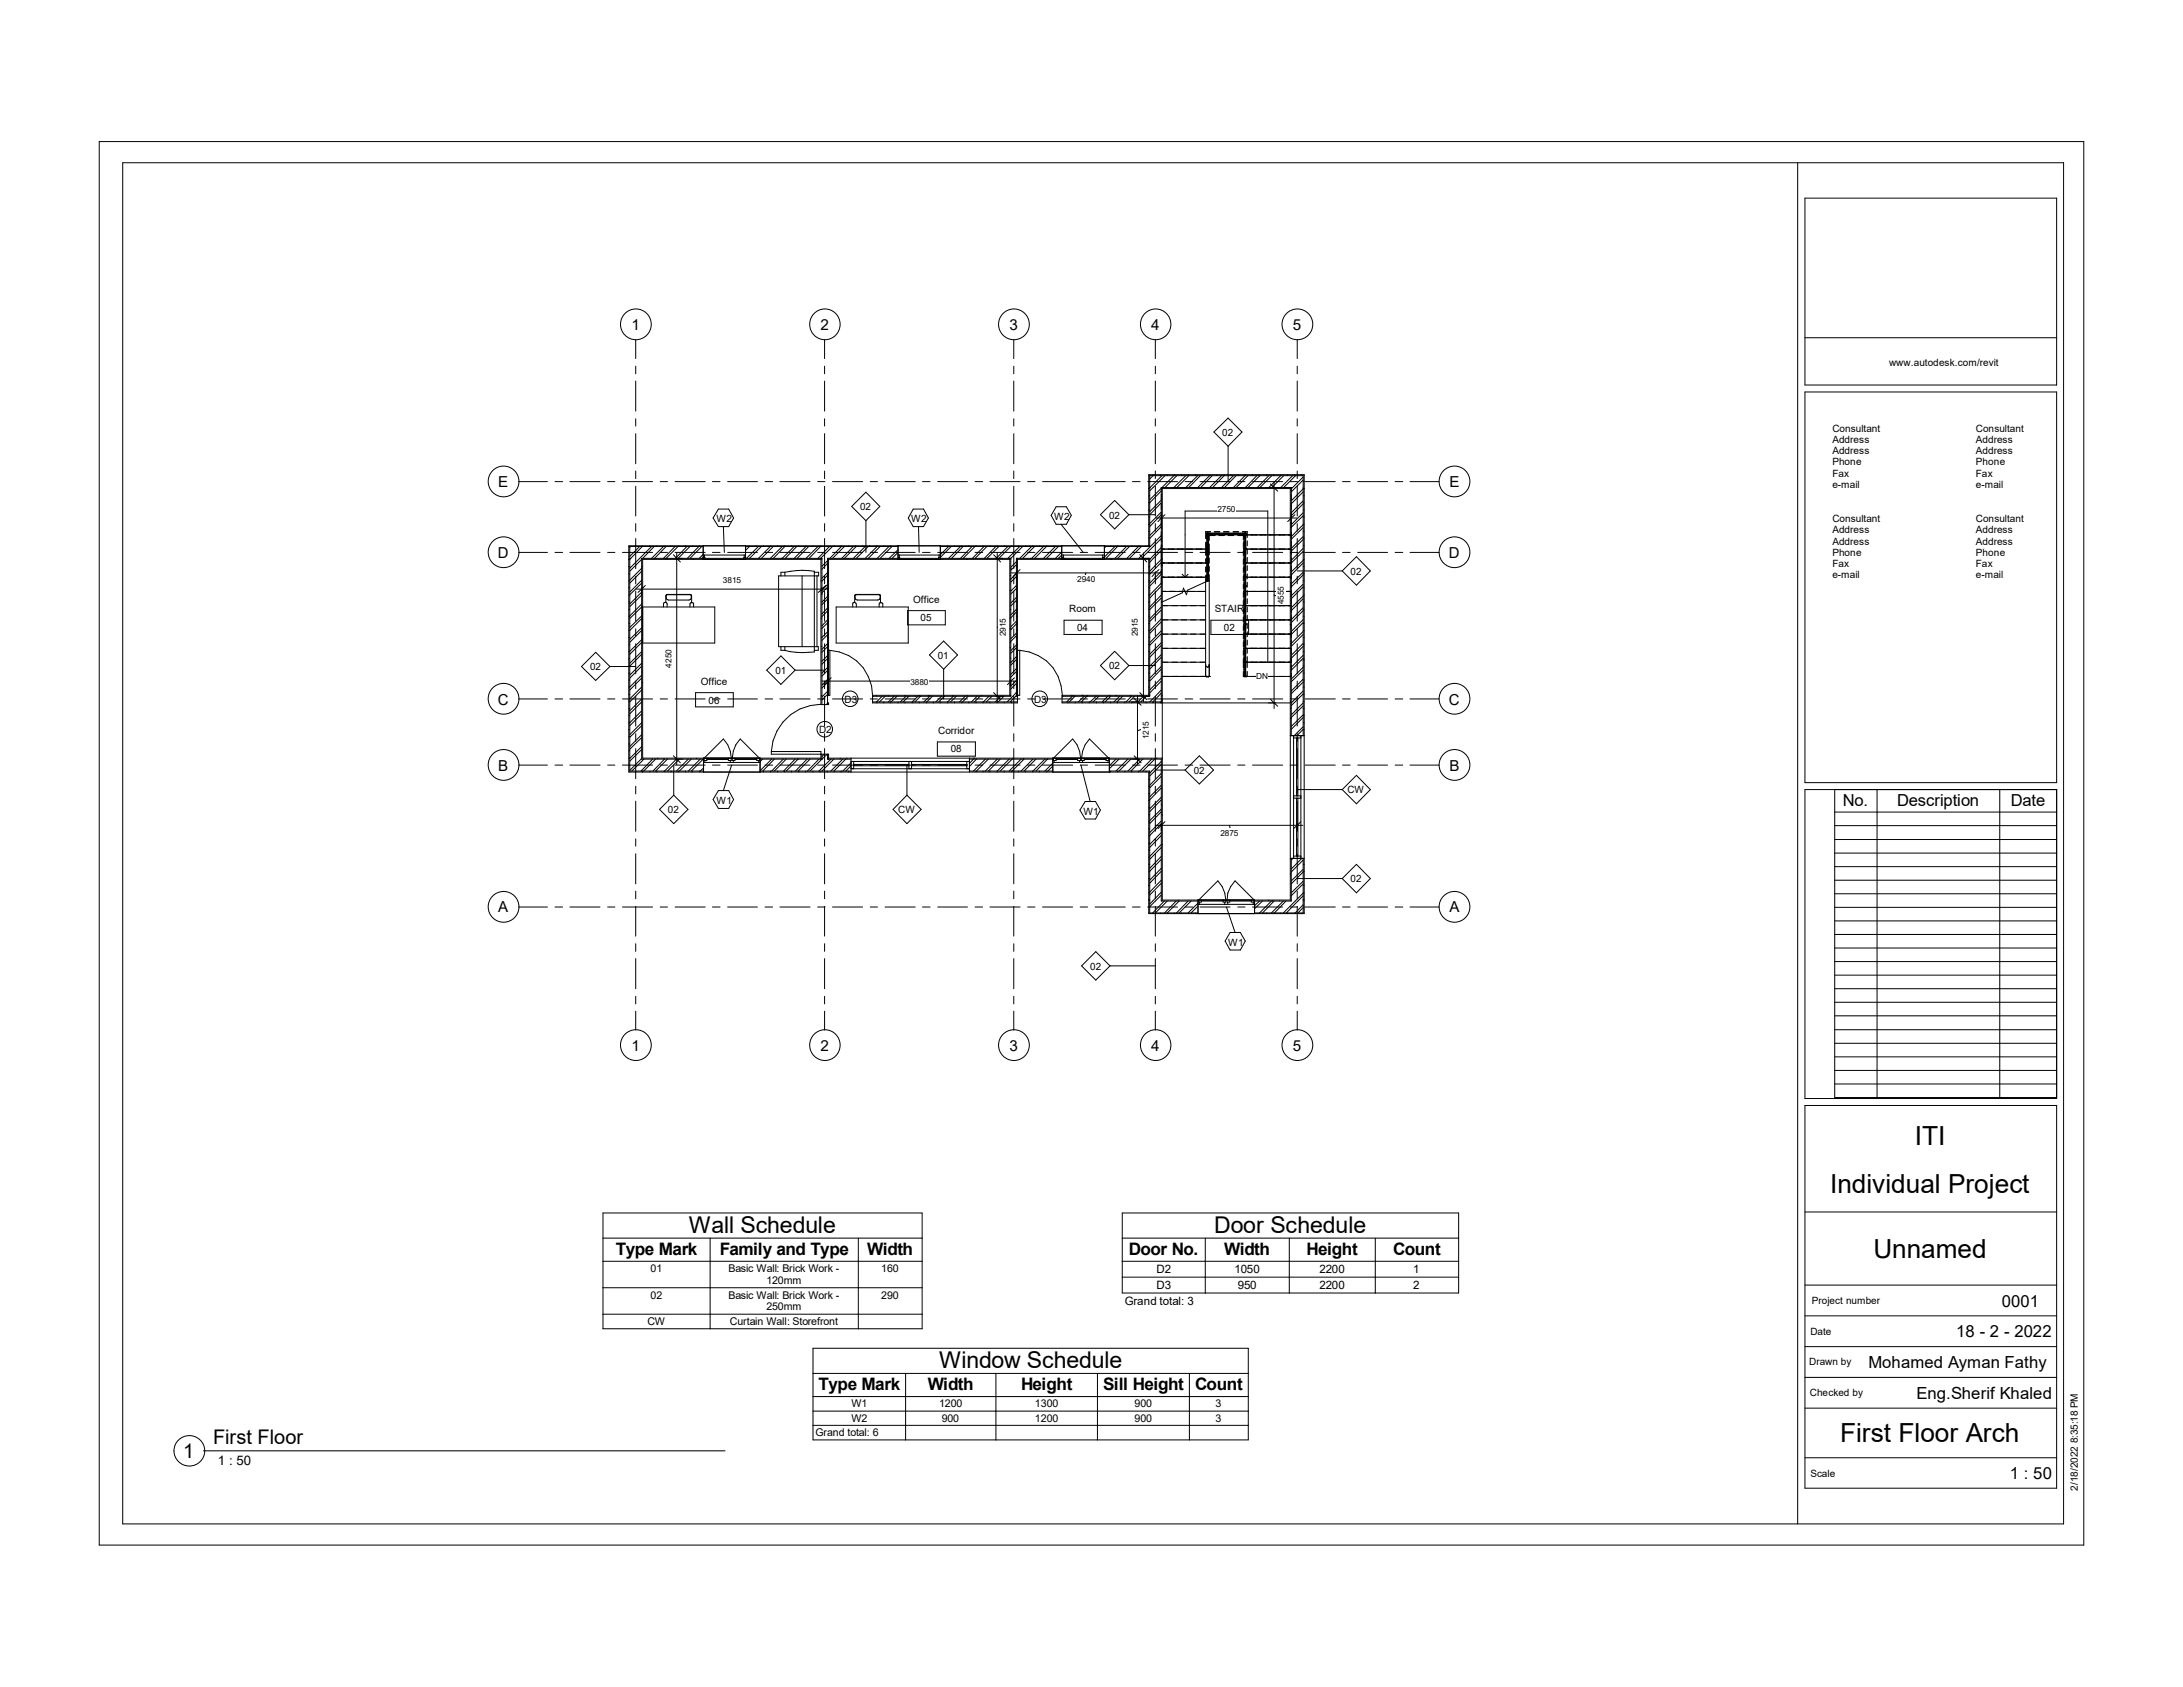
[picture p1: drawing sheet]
<svg xmlns="http://www.w3.org/2000/svg" width="279mm" height="216mm" viewBox="0 0 279 216" stroke-linecap="round" stroke-linejoin="round" font-family="sans-serif">
<defs><g id="words">
<g font-size="3.4">
<text x="245.1" y="146.6">ITI</text>
<text x="234.2" y="152.7">Individual Project</text>
<text x="239.8" y="161">Unnamed</text>
<text x="235.5" y="184.5">First Floor Arch</text>
</g>
<g font-size="3">
<text x="88.2" y="157.8">Wall Schedule</text>
<text x="155.4" y="157.8">Door Schedule</text>
<text x="120.2" y="175.1">Window Schedule</text>
</g>
<g font-size="2.6">
<text x="27.3" y="184.8">First Floor</text>
<text x="23.5" y="186.6">1</text>
</g>
<g font-size="2.2">
<text x="78.8" y="160.6">Type Mark</text>
<text x="92.1" y="160.6">Family and Type</text>
<text x="111" y="160.6">Width</text>
<text x="144.5" y="160.6">Door No.</text>
<text x="156.7" y="160.6">Width</text>
<text x="167.2" y="160.6">Height</text>
<text x="178.3" y="160.6">Count</text>
<text x="104.8" y="177.9">Type Mark</text>
<text x="118.7" y="177.9">Width</text>
<text x="130.7" y="177.9">Height</text>
<text x="141.2" y="177.9">Sill Height</text>
<text x="153" y="177.9">Count</text>
</g>
<g font-size="2.1">
<text x="235.9" y="103.2">No.</text>
<text x="242.8" y="103.2">Description</text>
<text x="257.4" y="103.2">Date</text>
<text x="256.2" y="167.2">0001</text>
<text x="250.4" y="171.1">18</text>
<text x="253.4" y="171.1">-</text>
<text x="254.7" y="171.1">2</text>
<text x="256.5" y="171.1">-</text>
<text x="257.8" y="171.1">2022</text>
<text x="239.1" y="175">Mohamed Ayman Fathy</text>
<text x="245.3" y="179">Eng.Sherif Khaled</text>
<text x="257.2" y="189.3">1 : 50</text>
</g>
<g font-size="1.9">
<text x="80.8" y="42.3">1</text>
<text x="105" y="42.3">2</text>
<text x="129.2" y="42.3">3</text>
<text x="147.3" y="42.3">4</text>
<text x="165.5" y="42.3">5</text>
<text x="63.8" y="62.4">E</text>
<text x="185.5" y="62.4">E</text>
<text x="63.7" y="71.4">D</text>
<text x="185.4" y="71.4">D</text>
<text x="63.7" y="90.2">C</text>
<text x="185.4" y="90.2">C</text>
<text x="63.8" y="98.6">B</text>
<text x="185.5" y="98.6">B</text>
<text x="63.8" y="116.8">A</text>
<text x="185.5" y="116.8">A</text>
<text x="80.8" y="134.5">1</text>
<text x="105" y="134.5">2</text>
<text x="129.2" y="134.5">3</text>
<text x="147.3" y="134.5">4</text>
<text x="165.5" y="134.5">5</text>
</g>
<text font-size="1.7" x="27.9" y="187.5">1 : 50</text>
<g font-size="1.5">
<text x="144" y="167">Grand total: 3</text>
<text x="148" y="162.9">D2</text>
<text x="148" y="165">D3</text>
<text x="158" y="162.9">1050</text>
<text x="158.4" y="165">950</text>
<text x="168.9" y="162.9">2200</text>
<text x="168.9" y="165">2200</text>
<text x="180.9" y="162.9">1</text>
<text x="180.9" y="165">2</text>
</g>
<g font-size="1.4">
<text x="83.3" y="162.8">01</text>
<text x="83.3" y="166.2">02</text>
<text x="93.2" y="162.8">Basic Wall: Brick Work -</text>
<text x="93.2" y="166.2">Basic Wall: Brick Work -</text>
<text x="98.1" y="164.3">120mm</text>
<text x="98.1" y="167.7">250mm</text>
<text x="112.8" y="162.8">160</text>
<text x="112.8" y="166.2">290</text>
<text x="82.9" y="169.6">CW</text>
<text x="93.4" y="169.6">Curtain Wall: Storefront</text>
<text x="104.4" y="183.8">Grand total: 6</text>
<text x="109" y="180.1">W1</text>
<text x="109" y="181.9">W2</text>
<text x="120.2" y="180.1">1200</text>
<text x="120.5" y="181.9">900</text>
<text x="132.5" y="180.1">1300</text>
<text x="132.5" y="181.9">1200</text>
<text x="145.2" y="180.1">900</text>
<text x="145.2" y="181.9">900</text>
<text x="155.6" y="180.1">3</text>
<text x="155.6" y="181.9">3</text>
</g>
<g font-size="1.3">
<text x="241.8" y="46.8">www.autodesk.com/revit</text>
<text x="156.4" y="55.8">02</text>
<text x="234.5" y="55.2">Consultant</text>
<text x="234.5" y="56.7">Address</text>
<text x="234.5" y="58.1">Address</text>
<text x="234.5" y="59.5">Phone</text>
<text x="252.9" y="55.2">Consultant</text>
<text x="252.9" y="56.7">Address</text>
<text x="252.9" y="58.1">Address</text>
<text x="252.9" y="59.5">Phone</text>
<text x="110.1" y="65.3">02</text>
<text x="234.5" y="61">Fax</text>
<text x="234.5" y="62.4">e-mail</text>
<text x="252.9" y="61">Fax</text>
<text x="252.9" y="62.4">e-mail</text>
<text x="91.7" y="66.8">W2</text>
<text x="116.6" y="66.8">W2</text>
<text x="134.9" y="66.5">W2</text>
<text x="142" y="66.4">02</text>
<text x="234.5" y="66.8">Consultant</text>
<text x="234.5" y="68.3">Address</text>
<text x="234.5" y="69.7">Address</text>
<text x="234.5" y="71.1">Phone</text>
<text x="252.9" y="66.8">Consultant</text>
<text x="252.9" y="68.3">Address</text>
<text x="252.9" y="69.7">Address</text>
<text x="252.9" y="71.1">Phone</text>
<text x="116.9" y="77.1">Office</text>
<text x="172.9" y="73.6">02</text>
<text x="234.5" y="72.6">Fax</text>
<text x="234.5" y="74">e-mail</text>
<text x="252.9" y="72.6">Fax</text>
<text x="252.9" y="74">e-mail</text>
<text x="117.8" y="79.5">05</text>
<text x="136.8" y="78.3">Room</text>
<text x="137.9" y="80.7">04</text>
<text x="155.5" y="78.3">STAIR</text>
<text x="156.7" y="80.7">02</text>
<text x="75.5" y="85.8">02</text>
<text x="89.7" y="87.7">Office</text>
<text x="99.2" y="86.3">01</text>
<text x="108.1" y="89.9">D3</text>
<text x="120" y="84.3">01</text>
<text x="132.4" y="89.9">D3</text>
<text x="142" y="85.7">02</text>
<text x="90.7" y="90">06</text>
<text x="104.8" y="93.8">D2</text>
<text x="120.1" y="94">Corridor</text>
<text x="121.7" y="96.3">08</text>
<text x="152.8" y="99">02</text>
<text x="172.5" y="101.5">CW</text>
<text x="85.5" y="104.1">02</text>
<text x="91.7" y="102.9">W1</text>
<text x="115" y="104.1">CW</text>
<text x="138.7" y="104.3">W1</text>
<text x="172.9" y="112.9">02</text>
<text x="139.5" y="124.1">02</text>
<text x="157.2" y="121">W1</text>
<text x="231.9" y="166.9">Project number</text>
<text x="231.7" y="170.8">Date</text>
<text x="231.6" y="174.7">Drawn by</text>
<text x="231.6" y="178.7">Checked by</text>
<text x="231.7" y="189">Scale</text>
<text x="265.9" y="190.8" transform="rotate(-90 265.9 190.8)">2/18/2022 8:35:18 PM</text>
</g>
<g font-size="1.1">
<text x="155.8" y="65.6">2750</text>
<text x="92.5" y="74.6">3815</text>
<text x="137.9" y="74.5">2940</text>
<text x="164.3" y="77.3" transform="rotate(-90 164.3 77.3)">4555</text>
<text x="128.8" y="81.4" transform="rotate(-90 128.8 81.4)">2915</text>
<text x="145.6" y="81.4" transform="rotate(-90 145.6 81.4)">2915</text>
<text x="85.9" y="85.5" transform="rotate(-90 85.9 85.5)">4250</text>
<text x="116.5" y="87.6">3880</text>
<text x="160.8" y="86.9">DN</text>
<text x="147" y="94.6" transform="rotate(-90 147 94.6)">1215</text>
<text x="156.2" y="107">2875</text>
</g>
</g></defs>
<g fill="none" stroke="#000" stroke-width=".13">
<path d="M80.5 70.7h.1M80.5 71.6h.1M80.5 72.5h.1M80.5 73.4h.1M80.5 74.3h.1M80.5 75.2h.1M80.5 76.2h.1M80.5 77h.1M80.5 78h.1M80.5 78.9h.1M80.5 79.8h.1M80.5 69.8h66.5v-9.1h19.9v56.2h-19.9v-18.1h-66.5z"/>
<path d="M80.7 69.9l-.1 .2M81.4 69.8v.1M81.9 69.9l-1.3 1.3M82.1 72.7l-1.5 1.6M82.1 79.2l-1.5 1.5h-.1M82.1 72.5l.1 .1M82.1 74.3l-1.5 1.5M82.1 75.8l-1.5 1.5M82.1 77.3l-1.5 1.5M82.1 78.8l-1.5 1.5M82.1 71.6l-1.5 1.5M82.1 73.1l-1.5 1.5"/>
<path d="M82.1 74.6l-1.5 1.5M82.1 76.2l-1.5 1.4M82.1 77.7l-1.5 1.5M82.2 69.9l-1.6 1.7M82.3 69.8v.1M82.3 77.7h9.2v4.6h-9.2M83.2 69.8v.1M83.4 69.9l-2.8 2.8M83.7 71.5v.1M83.7 69.9l-1.4 1.6M84.1 69.8v.1M84.9 69.9l-1.5 1.6"/>
<path d="M85 69.8v.1M85.1 71.5h.1M85.2 77.1l.2 .2v.4M85.2 77.1l-.2 .1-.1 .5M85.3 69.9l-1.5 1.6M85.5 71.5l-.1 .1M85.9 69.8v.1M86.4 69.9l-1.5 1.6M86.8 69.9l-1.5 1.6M86.8 69.8v.1M87.7 69.8v.1M87.9 69.9l-1.5 1.6"/>
<path d="M88.3 69.9l-1.5 1.6M88.3 76.1h-3l-.1 .1v.9M88.4 76.1a.46 .46 0 0 1-.2 .7h-2.6a.46 .46 0 0 1-.3-.7h3l.2 .1v.9M88.5 77.1l.3 .2v.4M88.5 77.1l-.2 .1v.5M88.6 69.8v.1M88.7 71.5v.1M89.5 69.9l-1.5 1.6M89.5 69.8v.1M89.8 69.9l-1.5 1.6M90 71l-.5 .5M90 71.3l-.2 .2"/>
<path d="M90 69.8v1.8M90 71.5h-7.9v25.7h7.9M90 69.9h-9.4v28.8h9.4M90 71h5.4M90 71.6v-.3h.2v.3M90.2 71v.3M90.2 71.5h5M95.2 71.6v-.3h.1v.3M95.2 71v.3M95.4 69.8v1.8M95.4 71.5h9.8v18.7M95.4 69.9h19.5"/>
<path d="M95.5 69.9l-.1 .2M95.9 69.8v.1M95.9 69.9l-.5 .5M96.8 69.8v.1M97.1 69.9l-1.6 1.6M97.5 69.9l-1.6 1.6M97.7 69.8v.1M98.6 69.8l-1.5 1.7M99 69.9l-1.5 1.6M99.5 69.8v.1M100 71.5h.1M100.1 69.9l-1.5 1.6"/>
<path d="M100.4 69.8v.1M100.5 69.9l-1.5 1.6M100.5 73.2a10.6 10.6 0 0 1 3.7-.1v10.3a10.2 10.2 0 0 1-3.8-.2h-.5v-.4M100.5 73.2h-.6v.5M100.5 73.2v.5M101.3 69.8v.1M101.6 69.9l-1.5 1.6M102 69.9l-1.5 1.6M102.2 69.8v.1M102.5 71.5h.1M102.7 73.7v9.1M103.1 69.8v.1"/>
<path d="M103.2 69.9l-1.6 1.6M103.5 69.9l-1.5 1.6M104.1 69.8v.1M104.2 73.2h.6v.5h-5.1v9.1h5v.4h-.5M104.6 73.7v9.1M104.7 69.9l-1.5 1.6M104.9 69.8v.1M105 69.9l-1.5 1.6M105.1 71.6h-22.8v25.4h22.8M105.1 79.1l.1 .1M105.1 71.5v18.7h.9v-.2h-.1M105.1 74.3v.1"/>
<path d="M105.2 75.5v.1M105.9 69.8v.1M105.9 75.1l-.7 .8M105.9 76.7l-.7 .7M105.9 78.2l-.7 .7M105.9 79.7l-.7 .7M105.9 71.6h.1M105.9 72.5h.1M105.9 73.4h.1M105.9 74.3h.1M105.9 75.2h.1M105.9 76.2h.1"/>
<path d="M105.9 77h.1M105.9 78h.1M105.9 78.9h.1M105.9 79.8h.1M105.9 73.3l-.7 .7M105.9 74.8l-.7 .7M105.9 71.8l-.7 .7M105.9 76.3l-.7 .7M105.9 77.8l-.7 .8M105.9 79.3l-.7 .8M105.9 72.1l-.7 .8M105.9 73.6l-.7 .8"/>
<path d="M106 71.6h23.2M106 71.5v17.5M106.2 69.9l-1.5 1.6M106.6 69.9l-1.6 1.6M106.8 69.8v.1M107 77.7h9.2v4.6h-9.2zM107.7 69.8v.1M107.7 69.9l-1.5 1.6M108.1 69.9l-1.5 1.6M108.5 71.5h.1M108.6 69.8v.1M109.2 69.9l-1.5 1.6"/>
<path d="M109.4 77.1h-.1l-.2 .2v.4M109.4 77.1v-.9l.2-.1h2.9l.2 .1v.9M109.4 77.1l.2 .2v.4M109.5 69.8v.1M109.5 76.1h3.1a.46 .46 0 0 1-.2 .7h-2.7a.46 .46 0 0 1-.2-.7zM109.6 69.9l-1.5 1.6M110.4 69.8v.1M110.7 69.9l-1.5 1.6M111.1 69.9l-1.5 1.6M111.3 69.8v.1M112.2 69.8v.1M112.3 69.9l-1.6 1.6"/>
<path d="M112.6 69.9l-1.5 1.6M112.7 77.1l.3 .2v.4M112.7 77.1l-.2 .2v.4M113.1 69.8v.1M113.8 69.9l-1.5 1.6M114 69.8v.1M114.2 69.9l-1.6 1.6M114.9 69.8v1.8M114.9 70.4l-1.1 1.1M114.9 70.7l-.7 .8M114.9 71.5h-9v18.7M114.9 71h5.5"/>
<path d="M115 71.6v-.3h.1v.3M115.1 71v.3M115.1 71.5h5M120.1 71.6v-.3h.2v.3M120.2 71v.3M120.4 69.8v1.8M120.4 71.5h9M120.4 69.9h15.5M120.6 71.5v.1M121.3 69.8v.1M121.4 69.9l-1 1.1M121.8 69.9l-1.4 1.4"/>
<path d="M122.2 69.8v.1M122.9 69.9l-1.5 1.6M123.1 69.8v.1M123.3 69.9l-1.5 1.6M123.7 71.6h.1M124 69.8v.1M124.4 69.9l-1.5 1.6M124.8 69.9l-1.5 1.6M124.9 69.8v.1M125.8 69.8v.1M125.9 69.9l-1.4 1.6M126.3 69.9l-1.5 1.6"/>
<path d="M126.7 69.8v.1M127.5 69.9l-1.5 1.6M127.6 69.8v.1M127.8 69.9l-1.5 1.6M128.5 69.8v.1M129 69.9l-1.5 1.6M129.2 71.5v17.5h-17.5M129.3 78h.1M129.3 73.7h.1M129.3 75.5h.1M129.3 79.1v.1M129.3 74.1v.1"/>
<path d="M129.4 72.8h.1M129.4 69.9l-1.6 1.6M129.4 71.5v17.6h-17.7M129.5 69.8v.1M130.1 71.9l-.7 .7M130.1 73.4l-.7 .7M130.1 74.9l-.7 .7M130.1 76.5l-.7 .7M130.1 72.3l-.7 .7M130.1 73.8l-.7 .7M130.1 75.3l-.7 .7M130.1 76.8l-.7 .8"/>
<path d="M130.1 71.6h.1M130.1 72.5h.1M130.1 73.4h.1M130.1 74.3h.1M130.1 75.2h.1M130.1 76.2h.1M130.1 77h.1M130.1 78.9h.1M130.1 79.8h.1M130.1 79.5l-.7 .7M130.1 78.3l-.7 .8M130.1 79.8l-.7 .8"/>
<path d="M130.2 78h-.1l-.7 .7M130.2 71.5v18.5h-18.5v-1M130.3 69.8v.1M130.5 69.9l-1.5 1.6M130.9 69.9l-1.5 1.6M131.3 69.8v.1M131.9 71.5h.1M132 69.9l-1.5 1.6M132.2 69.8v.1M132.4 69.9l-1.5 1.6M133.1 69.8v.1M133.6 69.9l-1.6 1.6"/>
<path d="M133.9 69.9l-1.5 1.6M134 69.8v.1M134.9 69.8v.1M135.1 69.9l-1.5 1.6M135.5 69.9l-1.6 1.6M135.8 69.8v.1M135.8 71.5v.1M135.9 70.7l-.8 .8M135.9 69.8v1.8M135.9 71.5h-5.8v17.6h.1M136 71.6v-.3h.1v.3M136.1 71v.3"/>
<path d="M136.1 71.5h5M141.1 71.6v-.3h.2v.3M141.1 71v.3M141.4 71h-5.5l-.4 .5M141.4 69.8v1.8M141.4 71.5h5.8v17.6h-11.3M141.4 69.9h5.8v-9h19.6v33.2M141.5 69.9l-.1 .2M142.2 71.6h.1M142.2 69.8v.1M142.7 69.9l-1.3 1.4M143 69.8l-1.4 1.7"/>
<path d="M144 69.8v.1M144.2 69.9l-1.5 1.6M144.6 69.9l-1.6 1.6M144.9 69.8v.1M145.7 69.9l-1.5 1.6M145.8 69.8v.1M146.1 69.9l-1.5 1.6M146.7 69.8v.1M147 71.6h.2M147 72.5h.2M147 73.4h.2M147 74.3h.2"/>
<path d="M147 75.2h.2M147 77h.2M147 78h.2M147 78.9h.2M147 79.8h.2M147 61.6h.2M147 62.5h.2M147 63.5h.2M147 65.3h.2M147 66.2h.2M147 67.1h.2M147 68h.2"/>
<path d="M147 68.9h.2M147 69.8h.2M147 71.6v17.4M147.2 60.9v.1M147.6 60.7v.2l-.4 .4M148.5 60.7v.2M148.6 64l-1.4 1.5M148.6 68.5l-2.8 3M148.6 70.1l-1.4 1.5h-17M148.6 68.9l-2.5 2.6M148.6 70.4l-1.4 1.6M148.6 74.6l-1.4 1.6h-.2"/>
<path d="M148.6 62.5l-1.4 1.5M148.6 65.5l-1.4 1.5M148.6 67.1l-1.4 1.4M148.6 76.5l-1.4 1.5M148.6 78.1l-1.4 1.4M148.6 79.6l-1.4 1.5M148.6 62.8l-1.4 1.5h-.2M148.6 64.3l-1.4 1.6M148.6 65.9l-1.4 1.5M148.6 67.4l-1.4 1.5M148.6 71.6l-1.4 1.5M148.6 73.1l-1.4 1.5"/>
<path d="M148.6 76.2l-1.4 1.5M148.6 77.7l-1.4 1.5M148.6 79.2l-1.4 1.5M148.6 72l-1.4 1.5M148.6 73.5l-1.4 1.5M148.6 75l-1.4 1.5M148.6 73.9h6.1M148.6 72.1h6.1M148.6 70.3h6.1M148.7 75.9v.1M148.7 60.9l-1.5 1.6M148.7 67.6h.1"/>
<path d="M148.7 72.3l.1 .1M148.7 72.5v.1M148.8 62.5h16.3v52.7h-16.3zM148.8 79.3h5.5M148.8 77.5h5.5M148.8 75.7h5.5M149.1 60.9l-1.9 1.9M149.4 60.7v.2M150.2 60.9l-1.5 1.5M150.3 60.7v.2M150.6 60.9l-1.5 1.5M151.2 60.7v.2"/>
<path d="M151.3 73.5l.4 .4M151.7 73.9v-8.5h10.6v19.4M151.8 60.9l-1.6 1.5M152.1 73.5l-.4 .4M152.1 60.7v.2M152.1 60.9l-1.5 1.5M153 60.7v.2M153.1 62.4h.1M153.3 60.9l-1.5 1.5M153.6 60.9l-1.5 1.5M153.9 60.7v.2M154.3 69.4v1.7"/>
<path d="M154.3 71.5v.6M154.3 72.6v.6M154.3 73.6v13M154.5 68.2h.1M154.5 68.2v6.2l.1-.1M154.5 68.2l.1 .3zM154.6 62.4l-.1 .1M154.7 68.2v.1h-.3v-.1h5M154.7 70.1h-.3v.1h.3M154.7 74.3l-2.7 1.2-.2 .6-.3-.8-.2 .6-2.7 1.2M154.7 74.3l-.4 .2M154.7 74.3h.1"/>
<path d="M154.8 69.6v1.4M154.8 71.4v.7M154.8 72.5v.6M154.8 73.5v13.1M154.8 60.9l-1.5 1.5M154.9 60.7v.2M154.9 68h-.6v.9M155.2 60.9l-1.5 1.5M155.4 68h.7M155.5 68.5h-.7v.7M155.7 60.7v.2M156 68.5h.7"/>
<path d="M156.3 60.9l-1.5 1.5M156.6 68h.7M156.7 60.7v.2l-1.5 1.5M157.2 68.5h.7M157.6 60.7v.2M157.8 68h.7M157.9 60.9l-1.6 1.5M158.2 60.9l-1.5 1.5M158.4 68.5h.7v.5M158.5 60.7v.2M159 68h.6v.8M159.1 69.5v.6"/>
<path d="M159.1 70.5v.7M159.1 71.6v.6M159.1 72.6v.7M159.1 73.7v.6M159.1 74.8v.6M159.1 75.8v.7M159.1 76.9v.6M159.1 77.9v.7M159.1 79v.6M159.2 68.5v18.1h.4v-.1h-.4M159.2 79.3h6.1M159.2 77.5h6.1"/>
<path d="M159.2 75.7h6.1M159.2 73.9h6.1M159.2 70.3h6.1M159.2 70.1h.4v.1h-.4M159.2 75h.4v.1h-.4M159.2 79.8h.4l-.4 .1M159.3 60.9l-1.4 1.5M159.3 68.3v-.1h.1v1.9M159.3 70.1v-1.7h-4.7v6M159.3 70.2v9.6M159.3 79.9v6.7M159.4 60.7v.2"/>
<path d="M159.4 68.2h.1M159.4 70.2v9.6M159.4 79.9v6.7M159.6 69.2v.6M159.6 70.3v.6M159.6 71.3v.7M159.6 72.4v.6M159.6 73.4v.7M159.6 74.5v.6M159.6 75.6v.6M159.6 76.6v.7M159.6 77.7v.6"/>
<path d="M159.6 78.7v.7M159.6 79.8v.6M159.7 60.9l-1.5 1.5M160.3 60.7v.2M160.9 60.9l-1.5 1.5M161.2 60.7v.2M161.2 60.9l-1.5 1.5M162.1 60.7v.2M162.4 60.9l-1.5 1.5M162.8 60.9l-1.6 1.5M163 60.7v.2M163.1 62.4l-.1 .1"/>
<path d="M163.6 62.4h.1M163.9 60.7v.2l-1.5 1.5M164.3 60.9l-1.5 1.5M164.8 60.7v.2M165.1 79.9l.1 .1M165.2 76.3l.1 .1M165.3 68.5h-10.6v5.8M165.4 60.9l-1.5 1.5M165.7 60.7v.2M165.8 60.9l-1.5 1.5M166.6 60.7v.2M166.8 70.7h.1"/>
<path d="M166.8 71.6h.1M166.8 72.5h.1M166.8 73.4h.1M166.8 74.3h.1M166.8 75.2h.1M166.8 76.2h.1M166.8 77h.1M166.8 78h.1M166.8 78.9h.1M166.8 79.8h.1M166.8 61l-1.5 1.6M166.8 61.4l-1.5 1.5"/>
<path d="M166.8 61.6h.1M166.8 62.5h.1M166.8 63.5h.1M166.8 64.3h.1M166.8 65.3h.1M166.8 66.2h.1M166.8 67.1h.1M166.8 68h.1M166.8 68.9h.1M166.8 69.8h.1M166.8 64.1l-1.5 1.5M166.8 65.6l-1.5 1.5"/>
<path d="M166.8 67.1l-1.5 1.6M166.8 68.7l-1.5 1.5M166.8 70.2l-1.5 1.5M166.8 64.5l-1.5 1.5M166.8 62.6l-1.5 1.5M166.8 77.8l-1.5 1.5M166.8 73.6l-1.5 1.5M166.8 75.1l-1.5 1.5M166.8 78.1l-1.5 1.6M166.8 79.7l-1.5 1.5M166.8 71.7l-1.5 1.5M166.8 73.2l-1.5 1.5"/>
<path d="M166.8 74.8l-1.5 1.4M166.8 76.3l-1.5 1.5M166.8 79.3l-1.5 1.5M166.8 62.9l-1.5 1.6M166.8 66l-1.5 1.5M166.8 67.5l-1.5 1.5M166.8 69l-1.5 1.5M166.8 70.6l-1.5 1.5h-6.1M166.8 72.1l-1.5 1.5M166.8 76.6l-1.5 1.5M80.5 81.6h.1M80.5 82.5h.1"/>
<path d="M80.5 83.4h.1M80.5 84.3h.1M80.5 85.2h.1M80.5 86.1h.1M80.5 87h.1M80.5 88.9h.1M80.5 89.7h.1M80.5 90.7h.1M80.5 91.6h.1M80.5 93.4h.1M80.5 94.3h.1M80.5 95.2h.1"/>
<path d="M80.5 96.1h.1M80.5 97h.1M80.5 97.9h.1M81.4 98.7v.1M82.1 84.9l-1.5 1.5M82.1 86.4l-1.5 1.5h-.1M82.1 87.9l-1.5 1.6M82.1 89.5l-1.5 1.5M82.1 91l-1.5 1.5h-.1M82.1 92.5l-1.5 1.5M82.1 83.7l-1.5 1.6M82.1 85.3l-1.5 1.5"/>
<path d="M82.1 86.8l-1.5 1.5M82.1 86h.1M82.1 80.3l-1.5 1.5M82.1 81.9l-1.5 1.5M82.1 83.4l-1.5 1.5M82.1 94l-1.5 1.5M82.1 95.5l-1.5 1.6M82.1 97.1l-1.5 1.5M82.1 80.7l-1.5 1.5M82.1 82.2l-1.5 1.5M82.1 88.3l-1.5 1.5M82.1 89.8l-1.5 1.6"/>
<path d="M82.1 91.4l-1.5 1.5M82.1 92.9l-1.5 1.5M82.1 94.4l-1.5 1.5M82.1 95.9l-1.5 1.5M82.2 87.3l.1 .1M82.3 98.7v.1M82.4 97.2l-1.5 1.5M83.2 98.7v.1M83.5 97.2l-1.5 1.5M83.9 97.2l-1.5 1.5M84.1 98.7v.1M84.2 97v.1"/>
<path d="M85 97.1v.1M85 98.7v.1M85 97.2l-1.4 1.5M85.4 97.2l-1.5 1.5M85.9 98.7v.1M86.6 97.2l-1.6 1.5M86.8 98.7v.1M87 97.2l-1.6 1.5M87.7 98.7v.1M88.1 97.2l-1.5 1.5M88.5 97.2l-1.5 1.5M88.6 98.7v.1"/>
<path d="M89.2 97l-.1 .1M89.5 98.7v.1M89.6 97.2l-1.5 1.5M90 97.2l-1.5 1.5M90 98.6v.1M90 98.3l-.4 .4M90 97v1.8M90 97.6h7.3M90.2 97.3v.3M90.5 97v.3h-.4v-.3l2.5-2.4a3.7 3.7 0 0 1 1 2.7h-.4v-.3M90.5 97.2h2.7M93.5 97.3v.3"/>
<path d="M93.9 97.3v.3M94.1 97v.3h-.4a3.7 3.7 0 0 1 1-2.7l2.5 2.4v.3h-.3v-.3M94.1 97.2h2.8M97.1 97.3v.3M97.3 97v1.8M97.3 98.7h11.6M97.3 97.2h7.9M97.6 97.2l-.3 .3M97.7 98.7v.1M98.6 98.7v.1M98.7 96.2h6.4v1M98.7 96.2v.3h7.3v.7"/>
<path d="M98.8 97.2l-1.5 1.4M99.1 97.2l-1.5 1.5M99.5 98.7v.1M100.2 97.2l-1.4 1.5M100.4 98.7v.1M100.5 82.8v.4M100.6 97.2l-1.5 1.5M101.3 98.7v.1M101.8 97.2l-1.5 1.5M102.1 97.2h.1M102.2 97.2l-1.6 1.5M102.2 98.7v.1"/>
<path d="M103.1 98.7v.1M103.3 97.2l-1.5 1.5M103.7 97.2l-1.5 1.5M104.1 98.7v.1M104.8 97.2l-1.5 1.5M104.9 98.7v.1M105.1 82.7h.1M105.1 90.1a6.4 6.4 0 0 0-6.4 6.1M105.2 89v.1M105.2 97.2l-1.5 1.5M105.2 81.5v.1M105.2 96.5v.7"/>
<path d="M105.5 96.5l-.3 .3M105.9 98.7v.1M105.9 96.5l-.7 .7M105.9 85.4l-.7 .7M105.9 87l-.7 .7M105.9 80.7h.1M105.9 81.6h.1M105.9 82.5h.1M105.9 83.4h.1M105.9 84.3h.1M105.9 85.2h.1M105.9 86.1h.1"/>
<path d="M105.9 87h.1M105.9 87.9h.1M105.9 97h42.9M105.9 80.9l-.7 .7M105.9 82.4l-.7 .7M105.9 83.9l-.7 .7M105.9 88.5l-.7 .7M105.9 90l-.2 .2M105.9 81.2l-.7 .8M105.9 82.8l-.7 .7M105.9 84.3l-.7 .7M105.9 85.8l-.7 .7"/>
<path d="M105.9 87.3l-.7 .8M105.9 96.5v.7h3M105.9 83.2h.3M106 88.9h-.1l-.7 .7M106.2 83.2v5.8h-.3M106.2 83.2a5.7 5.7 0 0 1 5.5 5.8M106.3 97.2l-1.5 1.5M106.7 97.2l-1.5 1.5M106.8 98.7v.1M107.6 97l-.1 .1M107.7 98.7v.1M107.9 97.2l-1.6 1.5"/>
<path d="M108.2 97.2l-1.5 1.5M108.4 97v.1M108.6 98.7v.1M108.9 98l-.7 .7M108.9 97.6l-1 1.1M108.9 97v1.8M108.9 98.4h15.2M108.9 97.5h15.2M109.3 98h7M109.3 97.8h7M109.3 97.5v.9M111.7 89.8h18.5"/>
<path d="M111.8 89.1l-.1 .1M112.1 89h.1M112.2 89.8v.2M112.9 89.1l-.7 .7M113.1 89.8v.2M113.3 89.1l-.7 .7M113.7 89v.1M114 89.8v.2M114.4 89.1l-.7 .7M114.8 89.1l-.8 .7M114.9 89.8v.2M115.8 89h.1"/>
<path d="M115.8 89.8v.2M116 89.1l-.8 .7M116.3 89.1l-.7 .7M116.3 97.5v.9M116.7 98h7M116.7 97.8h7M116.7 97.5v.9M117.1 89.1h.1M117.5 89.1l-.7 .7v.2M117.6 89h.1M117.6 89.8v.2M117.8 89.1l-.7 .7"/>
<path d="M118.6 89.8v.2M118.8 89h.2M119 89.1l-.8 .7M119.3 89.1l-.7 .7M119.5 89.8v.2M120.4 89.8v.2M120.5 89.1l-.7 .7M120.9 89.1l-.8 .7M121.9 89h.1M122 89.1l-.7 .7v.2M122.2 89.8v.2M122.4 89.1l-.7 .7"/>
<path d="M123.1 89.8v.2M123.5 89.1l-.7 .7M123.7 97.5v.9M123.8 89h.1M123.9 89.1l-.7 .7M124 89.8v.2M124.1 97v1.8M124.1 98.7h10.6M124.1 97.2h10.6M124.6 97.2l-.5 .5M124.6 97h.1M124.9 89.8v.2"/>
<path d="M124.9 98.7v.1M125 97.2l-.9 .9M125.1 89.1l-.8 .7M125.4 89.1l-.7 .7M125.6 89h.1M125.8 89.8v.2M125.8 98.7v.1M126.1 97.2l-1.5 1.5M126.5 97.2l-1.5 1.5M126.6 89.1l-.7 .7M126.7 89.8v.2M126.7 98.7v.1"/>
<path d="M127 89.1l-.8 .7M127.6 89.8v.2M127.6 97.2l-1.5 1.5M128 97.2l-1.5 1.5M128.1 89.1l-.7 .7M128.5 89.1l-.7 .7M128.5 89.8v.2M128.5 98.7v.1M129.2 97.2l-1.6 1.5v.1M129.3 89h.1M129.3 80.4h.1M129.3 82.3h.1"/>
<path d="M129.3 84.8h.1M129.3 87.2h.1M129.3 82.8v.1M129.3 84.2l.1 .1M129.4 87.6l-.1 .1M129.5 89.8v.2M129.5 98.7v.1M129.5 97.2l-1.5 1.5M129.6 97v.1M130.1 82.5l-.7 .8M130.1 85.9l-.7 .8M130.1 87.5l-.7 .7"/>
<path d="M130.1 80.7h.1M130.1 81.6h.1M130.1 82.5h.1M130.1 83.4h.1M130.1 84.3h.1M130.1 85.2h.1M130.1 86.1h.1M130.1 87h.1M130.1 87.9h.1M130.1 88.9h.1M130.1 81l-.7 .7M130.1 88.6l-1.2 1.2"/>
<path d="M130.1 84l-.7 .8M130.1 85.6l-.7 .7M130.1 87.1l-.7 .7M130.1 81.4l-.7 .7M130.1 82.9l-.7 .7M130.1 84.4l-.7 .7M130.2 89h.1M130.2 83.2h.3M130.3 98.7v.1M130.5 83.2v5.8h-.4l-.8 .8M130.5 83.2a5.7 5.7 0 0 1 5.5 5.8M130.7 97.2l-1.5 1.5"/>
<path d="M131 97.1l-.1 .1M131.1 97.2l-1.6 1.5M131.3 98.7v.1M132.2 98.7v.1M132.2 97.2l-1.5 1.5M132.6 97.2l-1.5 1.5M133.1 98.7v.1M133.7 97.2l-1.5 1.5M134 97.2h.1M134 98.7v.1M134.1 97.2l-1.5 1.5M134.7 97.7l-1 1"/>
<path d="M134.7 98l-.6 .7M134.7 97v1.8M134.7 97.6h7.3M134.9 97.3v.3M135.2 97v.3h-.4v-.3l2.5-2.4a3.7 3.7 0 0 1 1 2.7h-.4v-.3M135.2 97.2h2.7M135.9 89.8h12.7M136.1 89.1l-.2 .1M136.7 89.8v.2M137.1 89v.1M137.2 89.1l-.7 .7M137.3 89h.1"/>
<path d="M137.6 89.1l-.7 .7M137.6 89.8v.2M138.2 97.3v.3M138.5 89h.1M138.5 89.8v.2M138.6 97.3v.3M138.8 89.1l-.8 .7M138.8 97v.3h-.4a3.7 3.7 0 0 1 1-2.7l2.5 2.4v.3h-.3v-.3M138.8 97.2h2.8M139.1 89.1l-.7 .7M139.1 89h.1M139.2 89l-.1 .1"/>
<path d="M139.4 89.8v.2M140.3 89.1l-.8 .7M140.3 89.8v.2M140.6 89.1l-.7 .7M141.2 89.8v.2M141.8 89.1l-.7 .7M141.8 97.3v.3M142 98.7h5.2v18.1h6.1M142 97.2h6.6v18.1h4.7M142 97v1.8M142 89h.1M142.2 89.8v.2"/>
<path d="M142.2 98.7v.1M142.2 89.1l-.8 .7M142.8 89h.1M142.8 97.2l-.8 .8M143 89.8v.2M143 98.7v.1M143.2 97.2l-1.2 1.2M143.3 89.1l-.7 .7M143.7 89.1l-.7 .7M144 89.8v.2M144 98.7v.1M144.4 97.2l-1.6 1.5"/>
<path d="M144.7 89h.1M144.7 97.2l-1.5 1.5M144.8 89.1l-.7 .7M144.9 89.8v.2M144.9 98.7v.1M145.2 89.1l-.7 .7M145.3 97v.1M145.6 89v.1M145.8 89.8v.2M145.8 98.7v.1M145.9 89h.1M145.9 97.2l-1.5 1.5"/>
<path d="M146.3 97.2l-1.6 1.5M146.3 89.1l-.7 .7M146.7 89.8v.2M146.7 98.7v.1M146.7 89.1l-.7 .7M147 80.7h.2M147 81.6h.2M147 82.5h.2M147 83.4h.2M147 84.3h.2M147 85.2h.2M147 86.1h.2"/>
<path d="M147 87h.2M147 87.9h.2M147 88.9h.2M147 98.8h.2M147 99.7h.2M147.2 89h-11.3v1h29.2M147.4 97.2l-1.5 1.5M147.6 89.8v.2M147.8 97.2l-1.5 1.5M148 97v.1M148.5 89.8v.2M148.6 82.3l-1.4 1.4"/>
<path d="M148.6 83.8l-1.4 1.5M148.6 85.3l-1.4 1.5M148.6 88.3l-1.4 1.5M148.6 81.1l-1.4 1.5M148.6 88.7l-1.1 1.1M148.6 97.5l-1.4 1.5M148.6 97.8l-1.4 1.5M148.6 80.7l-1.4 1.6M148.6 86.8l-1.4 1.5M148.6 82.6l-1.4 1.5M148.6 84.1l-1.4 1.5M148.6 85.6l-1.4 1.6"/>
<path d="M148.6 87.2l-1.4 1.5M148.6 99l-1.4 1.5M148.6 99.4l-1.4 1.4M148.6 90v-27.6h16.7v31.7M148.7 89.4v.1M148.7 86v.1M148.8 84.8h5.5M148.8 89.6l-.1 .1M148.8 86.6h6M148.8 83h5.5M148.8 81.2h5.5M154.3 86.6h.1"/>
<path d="M154.4 86.6h.3M154.8 86.6h.1M154.8 85.1l-.2 .3-.3-.2M159.1 85.9v.7h6.2M159.1 80.1v.6M159.1 81.1v.6M159.1 82.2v.6M159.1 83.2v.7M159.1 84.3v1.1M159.2 84.8h6.1M159.2 83h6.1M159.2 81.2h6.1"/>
<path d="M159.2 84.7h.4v.1M159.3 84.8h.1M159.4 84.8h.1M159.6 80.9v.6M159.6 81.9v.6M159.6 83v.6M159.6 84v1.4M159.6 85.9v.7M165.1 91.9h.1M165.1 94.1h1.8M165.2 89.8v.1M165.2 90.6v.1"/>
<path d="M165.6 94.4h.9M165.6 94.1v15.8M165.9 94.4v7.5M166.1 94.4v7.5M166.5 94.1v15.8M166.8 80.7h.1M166.8 81.6h.1M166.8 82.5h.1M166.8 83.4h.1M166.8 84.3h.1M166.8 85.2h.1M166.8 86.1h.1"/>
<path d="M166.8 87h.1M166.8 87.9h.1M166.8 88.9h.1M166.8 89.7h.1M166.8 90.7h.1M166.8 91.6h.1M166.8 92.5h.1M166.8 93.4h.1M166.8 82.3l-1.5 1.6M166.8 85.4l-1.5 1.5M166.8 86.9l-1.5 1.5M166.8 81.2l-1.5 1.5"/>
<path d="M166.8 80.8l-1.5 1.5M166.8 83.9l-1.5 1.5M166.8 82.7l-1.5 1.5M166.8 84.2l-1.5 1.6M166.8 88.4l-1.5 1.6M166.8 90l-1.5 1.5M166.8 91.5l-1.5 1.5M166.8 93l-1.1 1.1M166.8 85.8l-1.5 1.4M166.8 87.3l-1.5 1.5M166.8 88.8l-1.5 1.5M166.8 90.3l-1.5 1.5"/>
<path d="M166.8 91.8l-1.5 1.5M166.8 93.3l-.8 .8M147 100.6h.2M147 101.6h.2M147 102.4h.2M147 103.4h.2M147 104.3h.2M147 105.2h.2M147 106.1h.2M147 107h.2M147 107.9h.2M147 108.8h.2"/>
<path d="M147 109.7h.2M147 110.6h.2M147 111.5h.2M147 112.4h.2M147 113.3h.2M147 114.3h.2M147 115.1h.2M147 116.1h.2M147.6 116.8v.1M148.5 116.8v.1M148.6 114.2l-1.4 1.5M148.6 114.6l-1.4 1.4"/>
<path d="M148.6 102.9l.1 .1M148.6 100.9h.1M148.6 100.5l-1.4 1.5M148.6 102l-1.4 1.5M148.6 103.5l-1.4 1.5M148.6 105.1l-1.4 1.5M148.6 106.6l-1.4 1.5M148.6 108.1l-1.4 1.5M148.6 109.6l-1.4 1.5M148.6 111.1l-1.4 1.5M148.6 112.6l-1.4 1.6M148.6 100.8l-1.4 1.6"/>
<path d="M148.6 102.4l-1.4 1.5M148.6 103.9l-1.4 1.5M148.6 105.4l-1.4 1.5M148.6 106.9l-1.4 1.6M148.6 108.5l-1.4 1.5M148.6 110l-1.4 1.5M148.6 111.5l-1.4 1.5M148.6 113l-1.4 1.6M148.7 104.3l.1 .1M148.8 108.1h-.1M149 115.3l-1.5 1.5M149.4 115.3l-1.5 1.5"/>
<path d="M150.3 116.8v.1M150.5 115.3l-1.4 1.5M150.8 115.2h.1M150.9 115.3l-1.5 1.6M151.2 116.8v.1M152.1 115.3l-1.5 1.5M152.1 116.8v.1M152.4 115.3l-1.5 1.5M153 116.8v.1M153.3 115.6l-1.2 1.2M153.3 116l-.9 .8M153.3 115.2v1.7"/>
<path d="M153.3 115.7h7.3M153.5 115.4v.3M153.8 115.3h2.7M153.8 115.2v.2h-.4v-.2l2.5-2.5a3.7 3.7 0 0 1 1 2.7h-.4v-.2M156.8 115.4v.3M157.1 115.4v.3M157.4 115.3h2.7M157.4 115.2v.2h-.3a3.2 3.2 0 0 1 1-2.7l2.4 2.5v.2h-.4v-.2M160.4 115.4v.3M160.6 115.2v1.7M161.2 115.3l-.6 .6M161.6 115.3l-1 1"/>
<path d="M162.1 116.8v.1M162.4 115.2l-.1 .1M162.7 115.3l-1.5 1.6M162.9 115.2v.1M163 116.8v.1M163.1 115.3l-1.5 1.5M163.7 115.3h.1M163.9 116.8v.1M164.3 115.3l-1.6 1.5M164.6 115.3l-1.5 1.5M164.8 116.8v.1M165.1 111.8l.1 .1"/>
<path d="M165.1 109.9h1.8M165.3 109.9v5.4h-4.7M165.5 109.9l-.2 .2M165.6 102.2h.9M165.6 109.6h.9M165.6 101.9h.9M165.7 116.8v.1M165.9 102.2v7.4M166.1 102.2v7.4M166.6 116.8v.1M166.6 109.9l-1.3 1.3M166.8 114.3l-2.5 2.5"/>
<path d="M166.8 115.8l-1 1M166.8 114.6l-2.2 2.2M166.8 116.2l-.7 .6M166.8 110.6h.1M166.8 111.5h.1M166.8 112.4h.1M166.8 113.3h.1M166.8 114.3h.1M166.8 115.1h.1M166.8 116.1h.1M166.8 111.3l-1.5 1.4M166.8 112.8l-1.5 1.5"/>
<path d="M166.8 110.1l-1.5 1.5M166.8 111.6l-1.5 1.5M166.8 113.1l-1.5 1.5M166.8 109.9v6.9h-6.2"/>
</g>
<path d="M160.7 86h1.6v1.2h-1.6z" fill="#fff"/>
<circle cx="81.4" cy="41.5" r="1.97" fill="none" stroke="#000" stroke-width=".13"/>
<path d="M80.8 40.5h1.1v2.1h-1.1z" fill="#fff"/>
<circle cx="81.4" cy="133.8" r="1.97" fill="none" stroke="#000" stroke-width=".13"/>
<path d="M80.8 132.7h1.1v2.2h-1.1z" fill="#fff"/>
<g fill="none" stroke="#000" stroke-width=".13">
<path d="M81.4 43.5v2.4M81.4 46.9v.9M81.4 48.8v3.8M81.4 53.6v.9M81.4 55.5v3.9M81.4 60.3v1M81.4 62.2v3.8M81.4 67v1M81.4 68.9v3.9M81.4 73.7v1M81.4 75.6v3.9M81.4 80.5v.9"/>
<path d="M81.4 82.4v3.8M81.4 87.2v.9M81.4 89.1v3.8M81.4 93.9v1M81.4 95.8v3.9M81.4 100.6v1M81.4 102.5v3.9M81.4 107.4v.9M81.4 109.3v3.8M81.4 114v1M81.4 116v3.8M81.4 120.8v1"/>
<path d="M81.4 122.7v3.8M81.4 127.5v1M81.4 129.4v2.4"/>
<circle cx="105.6" cy="41.5" r="1.96"/>
</g>
<path d="M105 40.5h1.1v2.1h-1.1z" fill="#fff"/>
<circle cx="105.6" cy="133.8" r="1.96" fill="none" stroke="#000" stroke-width=".13"/>
<path d="M105 132.7h1.1v2.2h-1.1z" fill="#fff"/>
<g fill="none" stroke="#000" stroke-width=".13">
<path d="M105.5 43.5v2.4M105.5 46.9v.9M105.5 48.8v3.8M105.5 53.6v.9M105.5 55.5v3.9M105.5 60.3v1M105.5 62.2v3.8M105.5 67v1M105.5 68.9v3.9M105.5 73.7v1M105.5 75.6v3.9M105.5 80.5v.9"/>
<path d="M105.5 82.4v3.8M105.5 87.2v.9M105.5 89.1v3.8M105.5 93.9v1M105.5 95.8v3.9M105.5 100.6v1M105.5 102.5v3.9M105.5 107.4v.9M105.5 109.3v3.8M105.5 114v1M105.5 116v3.8M105.5 120.8v1"/>
<path d="M105.5 122.7v3.8M105.5 127.5v1M105.5 129.4v2.4"/>
<circle cx="129.8" cy="41.5" r="1.97"/>
</g>
<path d="M129.2 40.5h1.1v2.1h-1.1z" fill="#fff"/>
<circle cx="129.8" cy="133.8" r="1.97" fill="none" stroke="#000" stroke-width=".13"/>
<path d="M129.2 132.7h1.1v2.2h-1.1z" fill="#fff"/>
<g fill="none" stroke="#000" stroke-width=".13">
<path d="M129.8 43.5v2.4M129.8 46.9v.9M129.8 48.8v3.8M129.8 53.6v.9M129.8 55.5v3.9M129.8 60.3v1M129.8 62.2v3.8M129.8 67v1M129.8 68.9v3.9M129.8 73.7v1M129.8 75.6v3.9M129.8 80.5v.9"/>
<path d="M129.8 82.4v3.8M129.8 87.2v.9M129.8 89.1v3.8M129.8 93.9v1M129.8 95.8v3.9M129.8 100.6v1M129.8 102.5v3.9M129.8 107.4v.9M129.8 109.3v3.8M129.8 114v1M129.8 116v3.8M129.8 120.8v1"/>
<path d="M129.8 122.7v3.8M129.8 127.5v1M129.8 129.4v2.4"/>
<circle cx="147.9" cy="41.5" r="1.96"/>
</g>
<path d="M147.4 40.5h1.1v2.1h-1.1z" fill="#fff"/>
<circle cx="147.9" cy="133.8" r="1.96" fill="none" stroke="#000" stroke-width=".13"/>
<path d="M147.4 132.7h1.1v2.2h-1.1z" fill="#fff"/>
<g fill="none" stroke="#000" stroke-width=".13">
<path d="M147.9 43.5v2.4M147.9 46.9v.9M147.9 48.8v3.8M147.9 53.6v.9M147.9 55.5v3.9M147.9 60.3v1M147.9 62.2v3.8M147.9 67v1M147.9 68.9v3.9M147.9 73.7v1M147.9 75.6v3.9M147.9 80.5v.9"/>
<path d="M147.9 82.4v3.8M147.9 87.2v.9M147.9 89.1v3.8M147.9 93.9v1M147.9 95.8v3.9M147.9 100.6v1M147.9 102.5v3.9M147.9 107.4v.9M147.9 109.3v3.8M147.9 114v1M147.9 116v3.8M147.9 120.8v1"/>
<path d="M147.9 122.7v3.8M147.9 127.5v1M147.9 129.4v2.4"/>
<circle cx="166.1" cy="41.5" r="1.97"/>
</g>
<path d="M165.5 40.5h1.1v2.1h-1.1z" fill="#fff"/>
<circle cx="166.1" cy="133.8" r="1.97" fill="none" stroke="#000" stroke-width=".13"/>
<path d="M165.5 132.7h1.1v2.2h-1.1z" fill="#fff"/>
<g fill="none" stroke="#000" stroke-width=".13">
<path d="M166 43.5v2.4M166 46.9v.9M166 48.8v3.8M166 53.6v.9M166 55.5v3.9M166 60.3v1M166 62.2v3.8M166 67v1M166 68.9v3.9M166 73.7v1M166 75.6v3.9M166 80.5v.9"/>
<path d="M166 82.4v3.8M166 87.2v.9M166 89.1v3.8M166 93.9v1M166 95.8v3.9M166 100.6v1M166 102.5v3.9M166 107.4v.9M166 109.3v3.8M166 114v1M166 116v3.8M166 120.8v1"/>
<path d="M166 122.7v3.8M166 127.5v1M166 129.4v2.4"/>
<circle cx="64.5" cy="116.1" r="1.97"/>
</g>
<path d="M63.8 115h1.3v2.1h-1.3z" fill="#fff"/>
<circle cx="186.2" cy="116.1" r="1.97" fill="none" stroke="#000" stroke-width=".13"/>
<path d="M185.5 115h1.3v2.1h-1.3z" fill="#fff"/>
<g fill="none" stroke="#000" stroke-width=".13">
<path d="M66.4 116.1h3.7M71 116.1h1M72.9 116.1h3.9M77.8 116.1h.9M79.7 116.1h3.8M84.5 116.1h.9M86.4 116.1h3.9M91.2 116.1h1M93.1 116.1h3.8M97.9 116.1h1M99.8 116.1h3.9M104.6 116.1h1"/>
<path d="M106.6 116.1h3.8M111.4 116.1h.9M113.3 116.1h3.8M118.1 116.1h.9M120 116.1h3.8M124.8 116.1h1M126.7 116.1h3.9M131.5 116.1h1M133.4 116.1h3.9M138.3 116.1h.9M140.2 116.1h3.8M144.9 116.1h1"/>
<path d="M146.9 116.1h3.8M151.7 116.1h1M153.6 116.1h3.8M158.4 116.1h.9M160.3 116.1h3.9M165.1 116.1h1M167 116.1h3.9M171.8 116.1h1M173.8 116.1h3.8M178.6 116.1h.9M180.5 116.1h3.7"/>
<circle cx="64.5" cy="97.9" r="1.97"/>
</g>
<path d="M63.8 96.9h1.3v2.1h-1.3z" fill="#fff"/>
<circle cx="186.2" cy="97.9" r="1.97" fill="none" stroke="#000" stroke-width=".13"/>
<path d="M185.5 96.9h1.3v2.1h-1.3z" fill="#fff"/>
<g fill="none" stroke="#000" stroke-width=".13">
<path d="M66.4 97.9h3.7M71 97.9h1M72.9 97.9h3.9M77.8 97.9h.9M79.7 97.9h3.8M84.5 97.9h.9M86.4 97.9h3.9M91.2 97.9h1M93.1 97.9h3.8M97.9 97.9h1M99.8 97.9h3.9M104.6 97.9h1"/>
<path d="M106.6 97.9h3.8M111.4 97.9h.9M113.3 97.9h3.8M118.1 97.9h.9M120 97.9h3.8M124.8 97.9h1M126.7 97.9h3.9M131.5 97.9h1M133.4 97.9h3.9M138.3 97.9h.9M140.2 97.9h3.8M144.9 97.9h1"/>
<path d="M146.9 97.9h3.8M151.7 97.9h1M153.6 97.9h3.8M158.4 97.9h.9M160.3 97.9h3.9M165.1 97.9h1M167 97.9h3.9M171.8 97.9h1M173.8 97.9h3.8M178.6 97.9h.9M180.5 97.9h3.7"/>
<circle cx="64.5" cy="89.4" r="1.97"/>
</g>
<path d="M63.7 88.4h1.4v2.2h-1.4z" fill="#fff"/>
<circle cx="186.2" cy="89.4" r="1.97" fill="none" stroke="#000" stroke-width=".13"/>
<path d="M185.4 88.4h1.4v2.2h-1.4z" fill="#fff"/>
<g fill="none" stroke="#000" stroke-width=".13">
<path d="M66.4 89.5h3.7M71 89.5h1M72.9 89.5h3.9M77.8 89.5h.9M79.7 89.5h3.8M84.5 89.5h.9M86.4 89.5h3.9M91.2 89.5h1M93.1 89.5h3.8M97.9 89.5h1M99.8 89.5h3.9M104.6 89.5h1"/>
<path d="M106.6 89.5h3.8M111.4 89.5h.9M113.3 89.5h3.8M118.1 89.5h.9M120 89.5h3.8M124.8 89.5h1M126.7 89.5h3.9M131.5 89.5h1M133.4 89.5h3.9M138.3 89.5h.9M140.2 89.5h3.8M144.9 89.5h1"/>
<path d="M146.9 89.5h3.8M151.7 89.5h1M153.6 89.5h3.8M158.4 89.5h.9M160.3 89.5h3.9M165.1 89.5h1M167 89.5h3.9M171.8 89.5h1M173.8 89.5h3.8M178.6 89.5h.9M180.5 89.5h3.7"/>
<circle cx="64.5" cy="70.7" r="1.97"/>
</g>
<path d="M63.7 69.6h1.4v2.2h-1.4z" fill="#fff"/>
<circle cx="186.2" cy="70.7" r="1.97" fill="none" stroke="#000" stroke-width=".13"/>
<path d="M185.4 69.6h1.4v2.2h-1.4z" fill="#fff"/>
<g fill="none" stroke="#000" stroke-width=".13">
<path d="M66.4 70.7h3.7M71 70.7h1M72.9 70.7h3.9M77.8 70.7h.9M79.7 70.7h3.8M84.5 70.7h.9M86.4 70.7h3.9M91.2 70.7h1M93.1 70.7h3.8M97.9 70.7h1M99.8 70.7h3.9M104.6 70.7h1"/>
<path d="M106.6 70.7h3.8M111.4 70.7h.9M113.3 70.7h3.8M118.1 70.7h.9M120 70.7h3.8M124.8 70.7h1M126.7 70.7h3.9M131.5 70.7h1M133.4 70.7h3.9M138.3 70.7h.9M140.2 70.7h3.8M144.9 70.7h1"/>
<path d="M146.9 70.7h3.8M151.7 70.7h1M153.6 70.7h3.8M158.4 70.7h.9M160.3 70.7h3.9M165.1 70.7h1M167 70.7h3.9M171.8 70.7h1M173.8 70.7h3.8M178.6 70.7h.9M180.5 70.7h3.7"/>
<circle cx="64.5" cy="61.6" r="1.97"/>
</g>
<path d="M63.8 60.6h1.3v2.1h-1.3z" fill="#fff"/>
<circle cx="186.2" cy="61.6" r="1.97" fill="none" stroke="#000" stroke-width=".13"/>
<path d="M185.5 60.6h1.3v2.1h-1.3z" fill="#fff"/>
<g fill="none" stroke="#000" stroke-width=".13">
<path d="M155.4 55.3l1.8-1.8 1.8 1.8-1.8 1.8zM157.2 57.1v4.5M66.4 61.6h3.7M71 61.6h1M72.9 61.6h3.9M77.8 61.6h.9M79.7 61.6h3.8M81.4 75.4h24.5M82.1 75.2v.9M82.6 74.9l-.9 .9M84.5 61.6h.9M86.4 61.6h3.9"/>
<path d="M91.2 61.6h1M91.9 65.2h1.4l.6 1.1-.6 1.1h-1.4l-.6-1.1zM92.6 67.4l.1 3.3M93.1 61.6h3.8M97.9 61.6h1M99.8 61.6h3.9M104.6 61.6h1M105.2 75.2v.9M105.7 74.9l-1 .9M106.6 61.6h3.8M109 64.8l1.8-1.8 1.8 1.8-1.8 1.8zM110.8 66.6v4.1"/>
<path d="M111.4 61.6h.9M113.3 61.6h3.8M116.2 78.1h4.8v1.9h-4.8zM116.9 65.2h1.3l.6 1.1-.6 1.1h-1.3l-.7-1.1zM117.6 67.4v3.3M118.1 61.6h.9M120 61.6h3.8M124.8 61.6h1M126.7 61.6h3.9M131.5 61.6h1M133.4 61.6h3.9M135.2 64.9h1.3l.6 1.1-.6 1.1h-1.3l-.7-1.1z"/>
<path d="M135.8 67.1l2.8 3.6M136.2 79.4h4.9v1.8h-4.9zM138.3 61.6h.9M140.2 61.6h3.8M140.8 65.9l1.9-1.8 1.8 1.8-1.8 1.8zM144.5 65.9h3.4M144.9 61.6h1M146.9 61.6h3.8M151.7 61.6h1M153.6 61.6h3.8M155 79.4h4.8v1.8h-4.8zM158.4 61.6h.9"/>
<path d="M160.3 61.6h3.9M165.1 61.6h1M166 73.1h5.8M167 61.6h3.9M171.8 73.1l1.8-1.9 1.8 1.9-1.8 1.8zM171.8 61.6h1M173.8 61.6h3.8M178.6 61.6h.9M180.5 61.6h3.7M74.4 85.3l1.8-1.8 1.9 1.8-1.9 1.8zM78.1 85.3h3.3M86.2 97.9v3.9"/>
<path d="M89 88.6h4.9v1.9h-4.9zM93.6 97.9l-1 3.3M98.1 85.8l1.8-1.9 1.9 1.9-1.9 1.8zM101.8 85.8h3.7M116.1 97.9v3.9M119 83.8l1.8-1.8 1.8 1.8-1.8 1.8zM120 95h4.8v1.8h-4.8zM120.8 85.6v3.9M138.3 97.9l1.2 4.7M142.7 83.4l1.8 1.8-1.8 1.8-1.9-1.8zM144.5 85.2h3.4M147.9 98.6h3.8"/>
<path d="M151.7 98.6l1.8-1.9 1.8 1.9-1.8 1.7zM86.2 101.8l1.9 1.8-1.9 1.8-1.8-1.8zM91.9 101.2h1.4l.6 1.1-.6 1.2h-1.4l-.6-1.2zM116.1 101.8l1.8 1.8-1.8 1.8-1.8-1.8zM138.9 102.6h1.3l.6 1.1-.6 1.1h-1.3l-.7-1.1zM157 116.1l1.1 3.2M157.4 119.3h1.3l.7 1.1-.7 1.2h-1.3l-.6-1.2zM166 112.4h5.8M166 101h5.8M171.8 112.4l1.8-1.8 1.8 1.8-1.8 1.9zM171.8 101l1.8-1.8 1.8 1.8-1.8 1.9zM138.4 123.6l1.9-1.8 1.8 1.8-1.8 1.8z"/>
<path d="M142.1 123.6h5.8"/>
<circle cx="105.6" cy="93.3" r="1"/>
<circle cx="108.8" cy="89.4" r="1"/>
<circle cx="133.1" cy="89.4" r="1"/>
</g>
<path d="M92.5 73.7h2.3v1.1h-2.3z" fill="#fff"/>
<path d="M86.2 71l.9 .9M86.4 71.5h1M86.6 70.7v27.2M86.2 96.7l.9 .9M86.4 97.2h1" fill="none" stroke="#000" stroke-width=".13"/>
<path d="M84.9 83.1h1.3v2.4h-1.3z" fill="#fff"/>
<path d="M105.2 87.2h24.9M105.9 87v.9M106.4 86.7l-.9 .9M117.6 87.2h-1.1M129.4 87v.9M129.8 86.7l-.9 .9" fill="none" stroke="#000" stroke-width=".13"/>
<path d="M116.5 86.7h2.3v1.1h-2.3z" fill="#fff"/>
<path d="M127.2 71l.9 .9M127.4 71.5h1M127.6 70.7v19.1M127.2 88.6l.9 .9M127.4 89.1h1M127.6 80.3l.4 .1 .2 .5 .1 .5" fill="none" stroke="#000" stroke-width=".13"/>
<path d="M127.7 79.1h1.3v2.4h-1.3z" fill="#fff"/>
<path d="M129.4 73.3h19.2M130.1 73.2v.9M130.6 72.9l-.9 .9M139 73.3l-.1 .4-.5 .3-.6 .2M147.9 73.2v.9M148.3 72.9l-.9 .9" fill="none" stroke="#000" stroke-width=".13"/>
<path d="M137.8 73.6h2.4v1.2h-2.4z" fill="#fff"/>
<path d="M145.9 71l.9 .9M146.1 71.5h1M146.3 70.7v19.1M145.9 88.6l.9 .9M146.1 89.1h1" fill="none" stroke="#000" stroke-width=".13"/>
<path d="M144.6 79.1h1.3v2.4h-1.3z" fill="#fff"/>
<path d="M144.9 97.2h.9M144.9 89.8h.9M145.2 96.7l.8 .9M145.2 89.4l.8 .9M145.6 89.1v8.8M146.6 92.3l-.1 .6-.4 .4-.5 .2" fill="none" stroke="#000" stroke-width=".13"/>
<path d="M146 92.3h1.3v2.4h-1.3z" fill="#fff"/>
<path d="M147.9 66.3h18.1M148.6 66.1v1M149.1 65.9l-.9 .9M165.3 66.1v1M165.7 65.9l-.9 .9" fill="none" stroke="#000" stroke-width=".13"/>
<path d="M155.8 64.6h2.3v1.2h-2.3z" fill="#fff"/>
<path d="M162.3 62.4h1M162.6 61.9l.9 1M163.1 61.7v29M163.1 76.2l.4 .1 .3 .5 .1 .5M162.3 90h1M162.6 89.5l.9 .9" fill="none" stroke="#000" stroke-width=".13"/>
<path d="M163.3 75h1.2v2.4h-1.2z" fill="#fff"/>
<path d="M147.9 105.6h18.9M148.6 105.4v.9M149.1 105.2l-.9 .8M157.4 105.6l.1 .5 .4 .4 .6 .1M166 105.4v.9M166.5 105.2l-.9 .8" fill="none" stroke="#000" stroke-width=".13"/>
<path d="M156.2 106h2.3v1.2h-2.3z" fill="#fff"/>
<g fill="none" stroke="#000" stroke-width=".13">
<path d="M12.7 18.1h254v179.6h-254zM15.7 20.8h248.4v174.2h-248.4zM230.1 20.8v174.2M231 25.4h32.2v23.9h-32.2zM231 50.2h32.2v50h-32.2zM231 43.2h32.2M231 101h32.2v39.6h-32.2zM231 141.5h32.2v49h-32.2zM231 155.1h32.2M231 164.5h32.2M231 168.4h32.2M231 172.3h32.2"/>
<path d="M231 176.3h32.2M231 180.2h32.2M231 186.6h32.2"/>
</g>
<g fill="#fff">
<path d="M241.8 45.6h14.1v1.5h-14.1z"/>
<path d="M231.7 187.8h3.2v1.4h-3.2z"/>
<path d="M231.6 177.5h6.9v1.4h-6.9z"/>
<path d="M231.6 173.6h5.4v1.4h-5.4z"/>
<path d="M231.7 169.6h2.7v1.5h-2.7z"/>
<path d="M231.9 165.7h8.8v1.5h-8.8z"/>
<path d="M234.5 54.1h6.2v1.4h-6.2z"/>
<path d="M234.5 55.5h4.8v1.4h-4.8z"/>
<path d="M234.5 56.9h4.8v1.5h-4.8z"/>
<path d="M234.5 58.4h3.8v1.4h-3.8z"/>
<path d="M234.5 59.8h2.1v1.5h-2.1z"/>
<path d="M234.5 61.3h.7v1.4h-.7z"/>
<path d="M235.2 61.3h.5v1.4h-.5z"/>
<path d="M235.7 61.3h2.3v1.4h-2.3z"/>
<path d="M234.5 65.7h6.2v1.4h-6.2z"/>
<path d="M234.5 67.1h4.8v1.4h-4.8z"/>
<path d="M234.5 68.5h4.8v1.5h-4.8z"/>
<path d="M234.5 70h3.8v1.4h-3.8z"/>
<path d="M234.5 71.4h2.1v1.5h-2.1z"/>
<path d="M234.5 72.9h.7v1.4h-.7z"/>
<path d="M235.2 72.9h.5v1.4h-.5z"/>
<path d="M235.7 72.9h2.3v1.4h-2.3z"/>
<path d="M252.9 65.7h6.2v1.4h-6.2z"/>
<path d="M252.9 67.1h4.7v1.4h-4.7z"/>
<path d="M252.9 68.5h4.7v1.5h-4.7z"/>
<path d="M252.9 70h3.8v1.4h-3.8z"/>
<path d="M252.9 71.4h2.1v1.5h-2.1z"/>
<path d="M252.9 72.9h.7v1.4h-.7z"/>
<path d="M253.6 72.9h.4v1.4h-.4z"/>
<path d="M254 72.9h2.4v1.4h-2.4z"/>
<path d="M252.9 54.1h6.2v1.4h-6.2z"/>
<path d="M252.9 55.5h4.7v1.4h-4.7z"/>
<path d="M252.9 56.9h4.7v1.5h-4.7z"/>
<path d="M252.9 58.4h3.8v1.4h-3.8z"/>
<path d="M252.9 59.8h2.1v1.5h-2.1z"/>
<path d="M252.9 61.3h.7v1.4h-.7z"/>
<path d="M253.6 61.3h.4v1.4h-.4z"/>
<path d="M254 61.3h2.4v1.4h-2.4z"/>
<path d="M257.2 187.3h5.4v2.4h-5.4z"/>
<path d="M264.8 178.3h1.4v12.5h-1.4z"/>
<path d="M256.2 165.3h4.8v2.3h-4.8z"/>
<path d="M250.4 169.2h3v2.3h-3z"/>
<path d="M253.4 169.2h.7v2.3h-.7z"/>
<path d="M254.7 169.2h1.8v2.3h-1.8z"/>
<path d="M256.5 169.2h.7v2.3h-.7z"/>
<path d="M257.8 169.2h4.8v2.3h-4.8z"/>
<path d="M239.1 173.1h22.8v2.4h-22.8z"/>
<path d="M245.3 177h17.3v2.4h-17.3z"/>
</g>
<g fill="none" stroke="#000" stroke-width=".13">
<path d="M234.8 101h28.4v39.5h-28.4zM234.8 119.6h28.4M234.8 117.9h28.4M234.8 116.1h28.4M234.8 114.4h28.4M234.8 112.6h28.4M234.8 110.9h28.4M234.8 109.2h28.4M234.8 107.4h28.4M234.8 105.7h28.4M234.8 103.9h28.4M240.2 101v39.5"/>
<path d="M255.9 101v39.5M234.8 138.7h28.4M234.8 137h28.4M234.8 135.3h28.4M234.8 133.5h28.4M234.8 131.8h28.4M234.8 130h28.4M234.8 128.3h28.4M234.8 126.5h28.4M234.8 124.8h28.4M234.8 123.1h28.4M234.8 121.3h28.4"/>
<path d="M77.2 158.5h40.8M77.2 155.2h40.8v14.9h-40.8zM90.9 158.5v11.6M109.9 158.5v11.6M143.6 155.2h43.1v10.3h-43.1zM143.6 158.5h43.1M154.3 158.5v7M165 158.5v7M176 158.5v7M77.2 161.4h40.8M77.2 168.2h40.8M77.2 164.8h40.8"/>
<path d="M104.1 172.6h55.7v11.7h-55.7zM104.1 178.7h55.7M104.1 175.8h55.7M115.9 175.8v8.5M127.5 175.8v8.5M140.5 175.8v8.5M143.6 163.4h43.1M143.6 161.4h43.1M152.2 175.8v8.5M26 185.7h66.8M104.1 182.4h55.7M104.1 180.6h55.7"/>
<circle cx="24.2" cy="185.7" r="1.96"/>
</g>
<use href="#words"/>
</svg>
